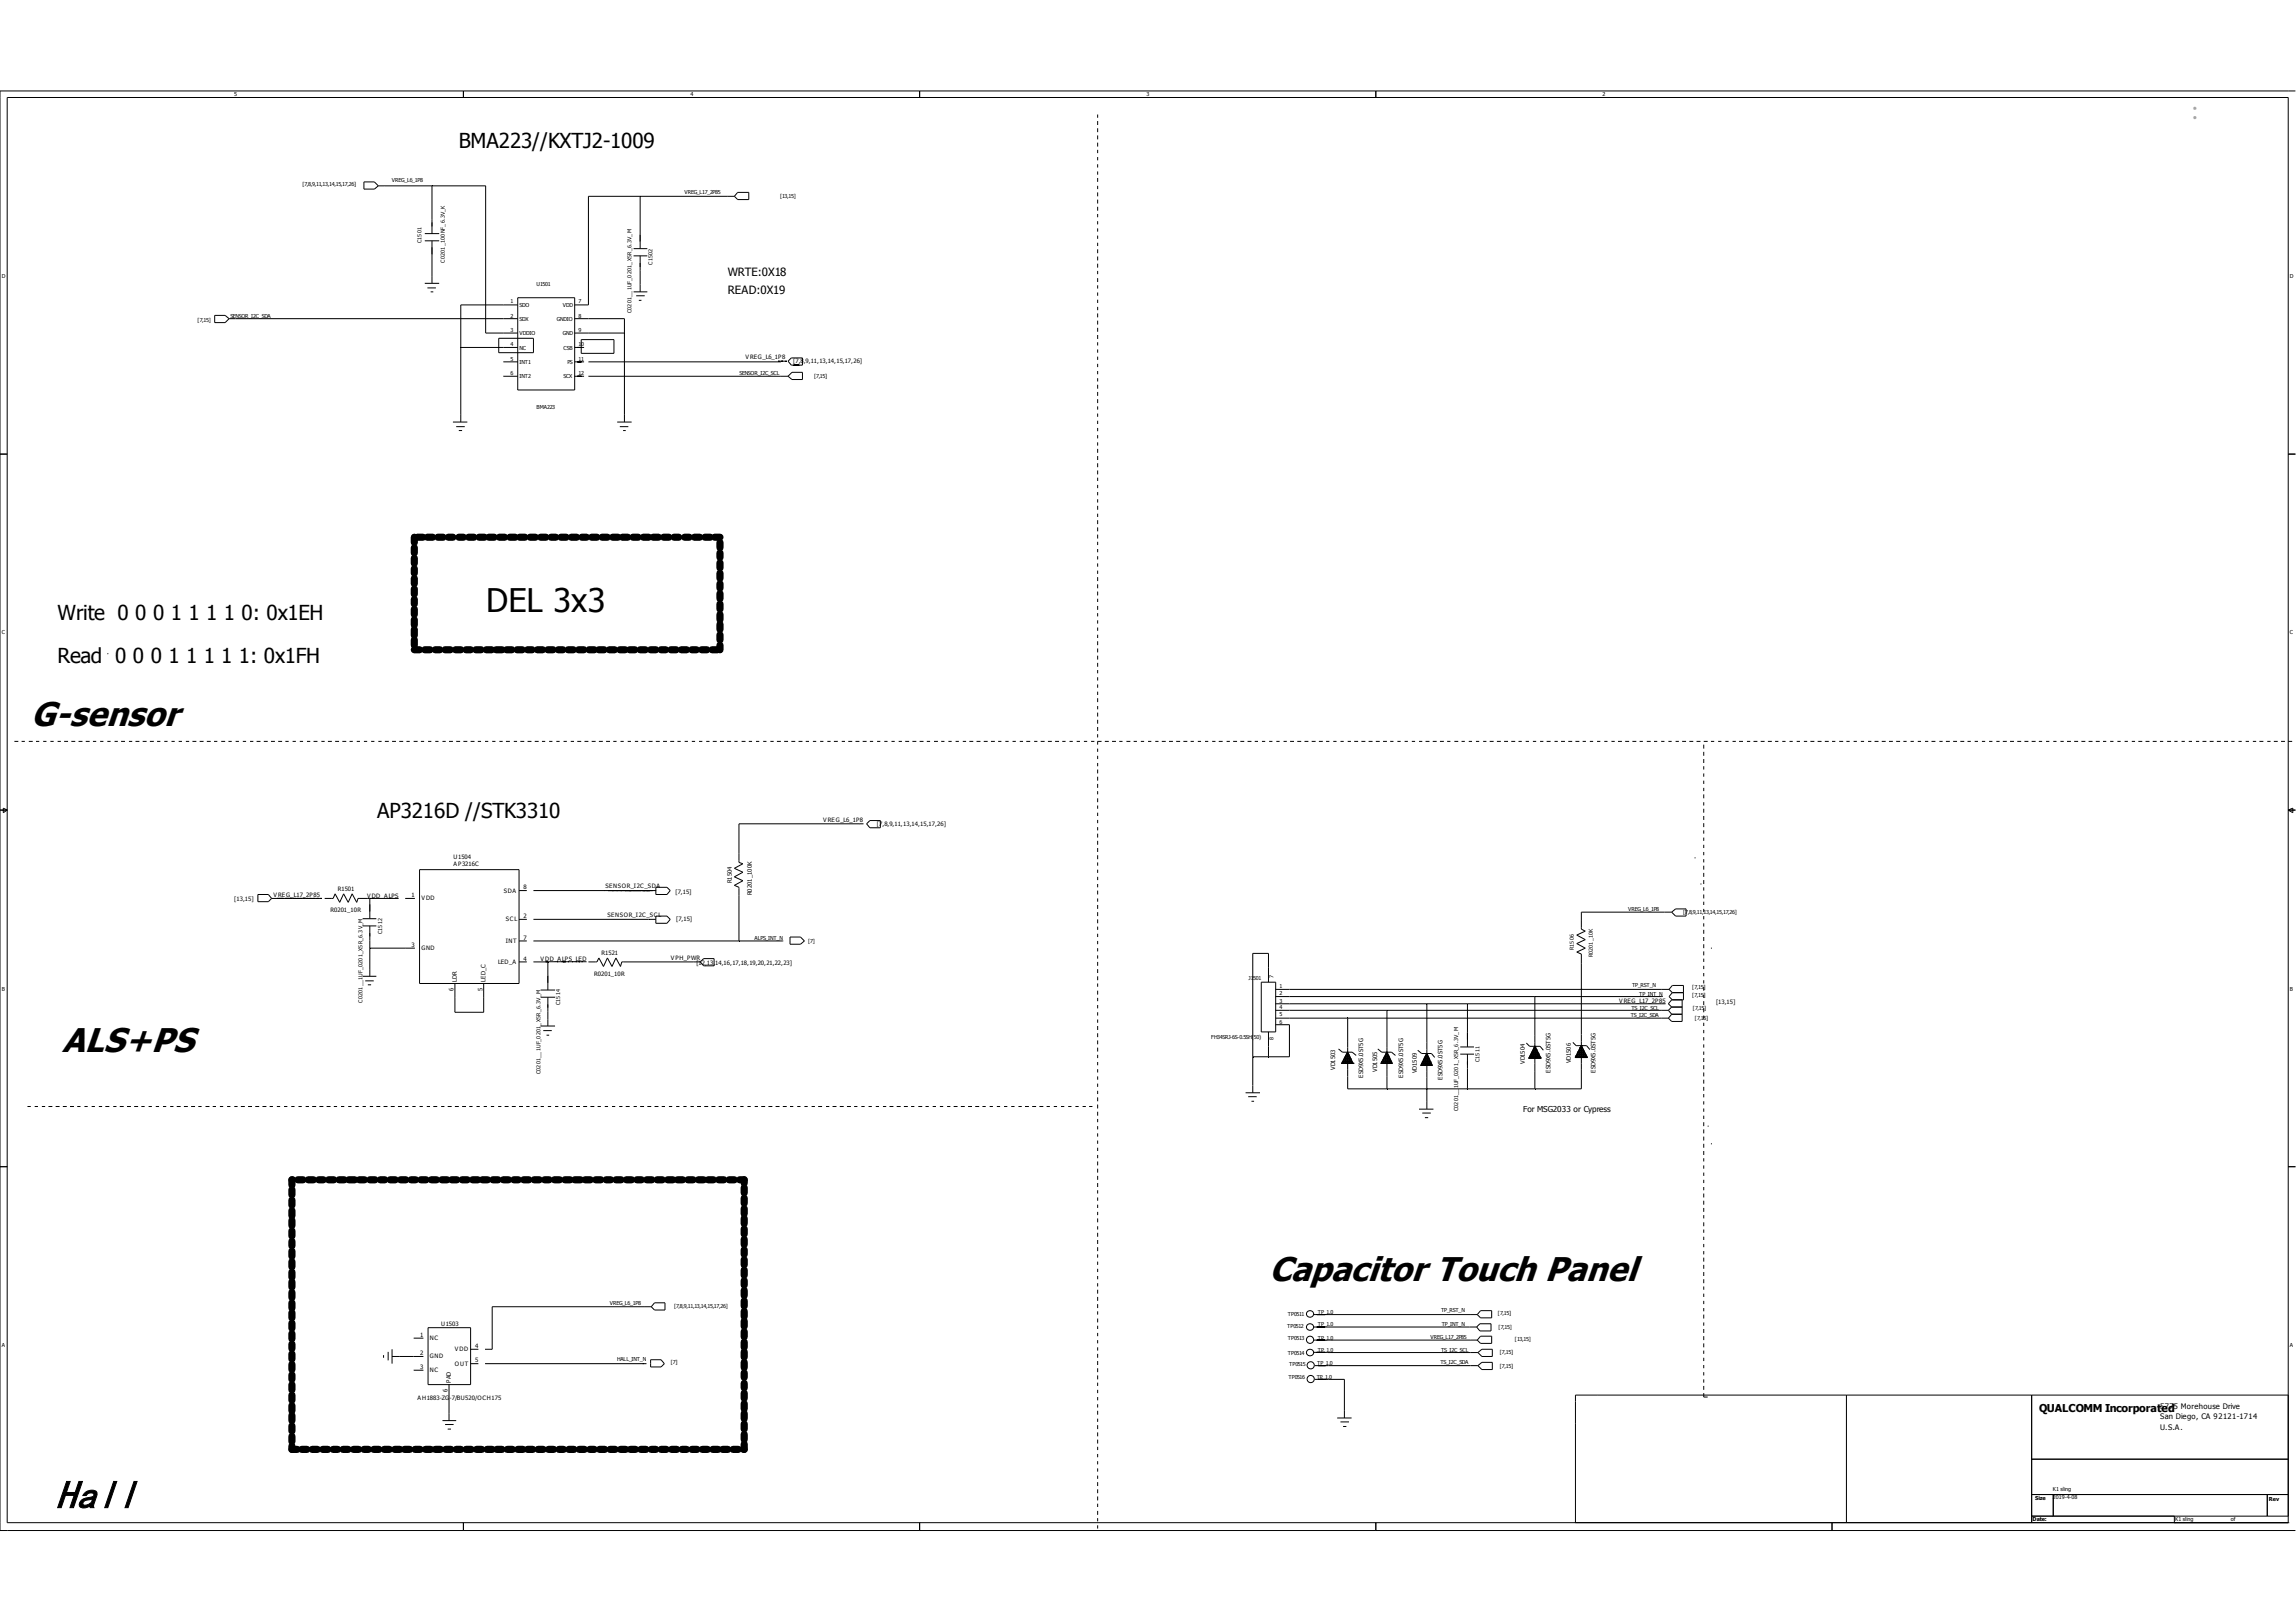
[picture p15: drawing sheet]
<svg xmlns="http://www.w3.org/2000/svg" width="297mm" height="210mm" viewBox="0 0 297 210" stroke-linecap="round" stroke-linejoin="round" font-family="sans-serif">
<defs><g id="words">
<text font-size="5.4" x="7.2" y="195.2">Hall</text>
<g font-size="4.4">
<text x="4" y="93.9">G-sensor</text>
<text x="8" y="136.1">ALS+PS</text>
<text x="164.2" y="165.8">Capacitor Touch Panel</text>
</g>
<text font-size="4.2" x="62.9" y="79.2">DEL 3x3</text>
<g font-size="2.7">
<text x="59.4" y="19.2">BMA223//KXTJ2-1009</text>
<text x="7.5" y="80.3">Write 0 0 0 1 1 1 1 0: 0x1EH</text>
<text x="7.5" y="85.8">Read 0 0 0 1 1 1 1 1: 0x1FH</text>
<text x="48.8" y="105.8">AP3216D //STK3310</text>
</g>
<text font-size="2.5" fill="#666" x="283.3" y="15.3">：</text>
<g font-size="1.5">
<text x="94.2" y="35.7">WRTE:0X18</text>
<text x="94.2" y="38">READ:0X19</text>
</g>
<text font-size="1.4" x="263.8" y="182.7">QUALCOMM Incorporated</text>
<text font-size="1.1" x="197.1" y="143.8">For MSG2033 or Cypress</text>
<g font-size="1">
<text x="279.4" y="185">U.S.A.</text>
<text x="279.4" y="183.6">San Diego, CA 92121-1714</text>
<text x="279.4" y="182.3">5775 Morehouse Drive</text>
</g>
<g font-size=".8">
<text x="96.4" y="46.5">VREG_L6_1P8</text>
<text x="102.6" y="47">[7,8,9,11,13,14,15,17,26]</text>
<text x="106.5" y="106.4">VREG_L6_1P8</text>
<text x="113.4" y="106.9">[7,8,9,11,13,14,15,17,26]</text>
<text x="58.7" y="111.2">U1504</text>
<text x="58.7" y="112.1">AP3216C</text>
<text x="30.3" y="116.6">[13,15]</text>
<text x="35.4" y="116">VREG_L17_2P85</text>
<text x="42.8" y="117.9">R0201_10R</text>
<text x="43.7" y="115.2">R1501</text>
<text x="47.5" y="116.3">VDD_ALPS</text>
<text x="53.3" y="116">1</text>
<text x="54.5" y="116.5">VDD</text>
<text x="65.2" y="115.5">SDA</text>
<text x="65.4" y="119.2">SCL</text>
<text x="67.7" y="118.8">2</text>
<text x="67.7" y="115.1">8</text>
<text x="78.3" y="114.9">SENSO R_I2C_SDA</text>
<text x="78.6" y="118.7">SENSO R_I2C _SCL</text>
<text x="87.4" y="115.7">[7,15]</text>
<text x="87.5" y="119.2">[7,15]</text>
<text x="94.6" y="114.3" transform="rotate(-90 94.6 114.3)">R1504</text>
<text x="97.3" y="115.8" transform="rotate(-90 97.3 115.8)">R0201_100K</text>
<text x="53.3" y="122.5">3</text>
<text x="54.5" y="122.9">GND</text>
<text x="64.4" y="124.7">LED_A</text>
<text x="65.4" y="122">INT</text>
<text x="67.7" y="121.6">7</text>
<text x="67.7" y="124.3">4</text>
<text x="69.9" y="124.4">VDD_ALPS_LED</text>
<text x="77.8" y="123.6">R1521</text>
<text x="86.8" y="124.2">VPH_PWR</text>
<text x="90.1" y="124.8">[12,13,14,16,17,18,19,20,21,22,23]</text>
<text x="58.7" y="128.3" transform="rotate(-90 58.7 128.3)">6</text>
<text x="59.1" y="127" transform="rotate(-90 59.1 127)">LDR</text>
<text x="62.4" y="128.3" transform="rotate(-90 62.4 128.3)">5</text>
<text x="62.8" y="127" transform="rotate(-90 62.8 127)">LED_C</text>
<text x="76.9" y="126.2">R0201_10R</text>
<text x="209.4" y="129.7">VREG_L17_2P85</text>
<text x="222" y="129.9">[13,15]</text>
<text x="197.3" y="137.7" transform="rotate(-90 197.3 137.7)">VD1504</text>
<text x="203.2" y="137.6" transform="rotate(-90 203.2 137.6)">VD1506</text>
<text x="172.7" y="138.4" transform="rotate(-90 172.7 138.4)">VD1503</text>
<text x="176.3" y="139.5" transform="rotate(-90 176.3 139.5)">ESD9X5.0ST5G</text>
<text x="178.1" y="138.7" transform="rotate(-90 178.1 138.7)">VD1505</text>
<text x="181.5" y="139.5" transform="rotate(-90 181.5 139.5)">ESD9X5.0ST5G</text>
<text x="183.3" y="138.9" transform="rotate(-90 183.3 138.9)">VD1509</text>
<text x="186.6" y="139.7" transform="rotate(-90 186.6 139.7)">ESD9X5.0ST5G</text>
<text x="200.6" y="138.8" transform="rotate(-90 200.6 138.8)">ESD9X5.0ST5G</text>
<text x="206.4" y="138.8" transform="rotate(-90 206.4 138.8)">ESD9X5.0ST5G</text>
<text x="54.4" y="173">1</text>
<text x="55.6" y="173.4">NC</text>
<text x="57.1" y="171.5">U1503</text>
<text x="54.4" y="175.3">2</text>
<text x="54.4" y="177.1">3</text>
<text x="55.6" y="175.8">GND</text>
<text x="55.6" y="177.5">NC</text>
<text x="58.3" y="178.9" transform="rotate(-90 58.3 178.9)">PAD</text>
<text x="58.8" y="174.8">VDD</text>
<text x="58.8" y="176.7">OUT</text>
<text x="61.5" y="174.4">4</text>
<text x="61.5" y="176.2">5</text>
<text x="54" y="181.1">AH1883-ZG-7/BU520/OCH175</text>
<text x="57.9" y="180.2" transform="rotate(-90 57.9 180.2)">6</text>
</g>
<g font-size=".7">
<text x="30.3" y="12.5">5</text>
<text x="89.3" y="12.5">4</text>
<text x="148.3" y="12.5">3</text>
<text x="207.3" y="12.5">2</text>
<text x="50.7" y="23.5">VREG_L6_1P8</text>
<text x="39.1" y="24.1">[7,8,9,11,13,14,15,17,26]</text>
<text x="88.5" y="25.1">VREG_L17_2P85</text>
<text x="100.9" y="25.6">[13,15]</text>
<text x="54.5" y="31.4" transform="rotate(-90 54.5 31.4)">C1501</text>
<text x="57.6" y="34" transform="rotate(-90 57.6 34)">C0201_100NF_6.3V_K</text>
<text x="84.4" y="34.2" transform="rotate(-90 84.4 34.2)">C1502</text>
<text x=".3" y="36">D</text>
<text x="25.6" y="41.6">[7,15]</text>
<text x="29.8" y="41.1">SENSOR_I2C_SDA</text>
<text x="66" y="39.2">1</text>
<text x="66" y="41.1">2</text>
<text x="67.2" y="39.7">SDO</text>
<text x="67.2" y="41.5">SDX</text>
<text x="69.4" y="36.9">U1501</text>
<text x="72" y="41.5">GNDIO</text>
<text x="72.8" y="39.7">VDD</text>
<text x="74.8" y="39.2">7</text>
<text x="74.8" y="41.1">8</text>
<text x="81.7" y="40.5" transform="rotate(-90 81.7 40.5)">C0201__1UF_0201_X5R_6.3V_M</text>
<text x="296.2" y="36">D</text>
<text x="66" y="43">3</text>
<text x="66" y="44.8">4</text>
<text x="66" y="46.7">5</text>
<text x="67.2" y="43.4">VDDIO</text>
<text x="67.2" y="45.2">NC</text>
<text x="67.2" y="47.1">INT1</text>
<text x="72.8" y="43.4">GND</text>
<text x="72.9" y="45.2">CSB</text>
<text x="73.4" y="47.1">PS</text>
<text x="74.8" y="43">9</text>
<text x="74.8" y="44.8">10</text>
<text x="74.8" y="46.7">11</text>
<text x="66" y="48.5">6</text>
<text x="67.2" y="49">INT2</text>
<text x="69.4" y="52.9">BMA223</text>
<text x="72.9" y="49">SCX</text>
<text x="74.8" y="48.5">12</text>
<text x="95.7" y="48.5">SENSOR_I2C_SCL</text>
<text x="105.3" y="48.9">[7,15]</text>
<text x=".3" y="82.1">C</text>
<text x="296.2" y="82.1">C</text>
<text x="210.6" y="117.9">VREG_L6_1P8</text>
<text x="217.7" y="118.2">[7,8,9,11,13,14,15,17,26]</text>
<text x="49.4" y="120.8" transform="rotate(-90 49.4 120.8)">C1512</text>
<text x="97.6" y="121.6">ALPS_INT_N</text>
<text x="104.5" y="122">[7]</text>
<text x="203.6" y="123" transform="rotate(-90 203.6 123)">R1506</text>
<text x="206" y="123.9" transform="rotate(-90 206 123.9)">R0201_10K</text>
<text x=".3" y="128.2">B</text>
<text x="46.9" y="129.7" transform="rotate(-90 46.9 129.7)">C0201__1UF_0201_X5R_6.3V_M</text>
<text x="72.5" y="130.1" transform="rotate(-90 72.5 130.1)">C1514</text>
<text x="161.5" y="126.8">J1501</text>
<text x="164.7" y="126.5" transform="rotate(-90 164.7 126.5)">7</text>
<text x="165.5" y="127.9">1</text>
<text x="165.5" y="128.7">2</text>
<text x="165.5" y="129.7">3</text>
<text x="165.5" y="130.6">4</text>
<text x="165.5" y="131.5">5</text>
<text x="211" y="131.6">TS_I2C_SDA</text>
<text x="211" y="130.7">TS_I2C_SCL</text>
<text x="211.1" y="127.7">TP_RST_N</text>
<text x="212.1" y="128.9">TP_INT_N</text>
<text x="218.9" y="129">[7,15]</text>
<text x="218.9" y="128">[7,15]</text>
<text x="219" y="130.7">[7,15]</text>
<text x="219.2" y="131.9">[7,15]</text>
<text x="296.2" y="128.2">B</text>
<text x="156.7" y="134.5">FH34SRJ-6S-0.5SH(50)</text>
<text x="164.7" y="134.5" transform="rotate(-90 164.7 134.5)">8</text>
<text x="165.5" y="132.4">6</text>
<text x="191.4" y="137.4" transform="rotate(-90 191.4 137.4)">C1511</text>
<text x="69.9" y="139" transform="rotate(-90 69.9 139)">C0201__1UF_0201_X5R_6.3V_M</text>
<text x="188.6" y="143.8" transform="rotate(-90 188.6 143.8)">C0201__1UF_0201_X5R_6.3V_M</text>
<text x="78.9" y="168.8">VREG_L6_1P8</text>
<text x="87.2" y="169.3">[7,8,9,11,13,14,15,17,26]</text>
<text x="166.5" y="171.8">TP0512</text>
<text x="166.6" y="173.4">TP0513</text>
<text x="166.6" y="170.3">TP0511</text>
<text x="170.5" y="173.3">TP_1.0</text>
<text x="170.5" y="171.6">TP_1.0</text>
<text x="170.5" y="170">TP_1.0</text>
<text x="185" y="173.2">VREG_L17_2P85</text>
<text x="186.4" y="169.8">TP_RST_N</text>
<text x="186.5" y="171.6">TP_INT_N</text>
<text x="193.8" y="170.2">[7,15]</text>
<text x="193.9" y="172">[7,15]</text>
<text x="196" y="173.6">[13,15]</text>
<text x=".3" y="174.3">A</text>
<text x="79.8" y="176.1">HALL_INT_N</text>
<text x="86.8" y="176.5">[7]</text>
<text x="166.6" y="175.3">TP0514</text>
<text x="166.7" y="178.5">TP0516</text>
<text x="166.8" y="176.8">TP0515</text>
<text x="170.3" y="178.4">TP_1.0</text>
<text x="170.4" y="176.6">TP_1.0</text>
<text x="170.5" y="174.9">TP_1.0</text>
<text x="186.3" y="176.5">TS_I2C_SDA</text>
<text x="186.4" y="174.9">TS_I2C_SCL</text>
<text x="194" y="175.2">[7,15]</text>
<text x="194" y="177">[7,15]</text>
<text x="296.2" y="174.3">A</text>
<text x="262.9" y="196.8">Date:</text>
<text x="263.3" y="194.1">Size</text>
<text x="265.6" y="194">2019-4-08</text>
<text x="265.6" y="193">K1 sling</text>
<text x="281.4" y="196.8">K1 sling</text>
<text x="288.6" y="196.8">of</text>
<text x="293.5" y="194.2">Rev</text>
</g>
</g></defs>
<g fill="none" stroke="#000" stroke-width=".13">
<path d="M.9 12.6h295.1v184.4h-295.1zM59.9 11.8v.8M119 11.8v.8M142 14.8v.4M142 15.7v.5M142 16.6v.5M142 17.5v.5M142 18.5v.5M142 19.4v.4M178 11.8v.8M296.9 11.8h-296.9v186.2h296.9M47.1 23.5h1.3l.5 .5-.5 .5h-1.3z"/>
<path d="M48.9 24h13.9v19.1h4.2M54.9 30.2h1.9M54.9 31.2h1.9M54.9 36.7h1.9M55.3 37.3h1.1M55.7 37.8h.3M55.9 24v6.2M55.9 31.2v5.5M67 38.5h7.3v12h-7.3zM67 39.5h-7.4v15.1M82 33.1h1.7M82 32.2h1.7"/>
<path d="M82 37.8h1.7M82.3 38.3h1.1M82.6 38.9h.4M82.8 25.4v6.8M82.8 33.1v4.7M95 25.4h-18.9v14.1h-1.8M95.4 24.9h1.5v.9h-1.5l-.4-.4zM142 20.3v.4M142 21.3v.4M142 22.2v.4M142 23v.5M142 24v.5"/>
<path d="M142 24.9v.5M142 25.8v.5M142 26.8v.5M142 27.7v.4M142 28.6v.4M142 29.5v.5M142 30.5v.4M142 31.4v.4M142 32.3v.5M142 33.2v.5M142 34.1v.5M142 35.1v.4"/>
<path d="M142 36v.5M142 36.9v.4M142 37.8v.5M142 38.8v.4M142 39.7v.4M0 58.8h.9M27.8 40.8h1.3l.5 .4-.5 .5h-1.3zM29.6 41.2h37.4M58.6 54.6h1.9M59 55.2h1.1M59.4 55.7h.4M59.6 45h7.4"/>
<path d="M64.5 43.8h4.5v1.8h-4.5zM65.1 46.8h1.9M65.1 48.7h1.9M74.3 45h1.3M74.3 46.8h1.3M74.3 48.7h1.3M74.3 41.2h6.5v13.4M74.3 43.1h6.5M75.2 43.9h4.2v1.8h-4.2zM76.1 46.8h24.9M76.1 48.7h25.8M79.8 54.6h1.9"/>
<path d="M80.2 55.2h1.1M80.6 55.7h.3M100.8 46.7h-.1h1.1h-.2M101.9 46.7l.5-.4h1.4v.9h-1.4zM102.4 48.2h1.4v.9h-1.4l-.5-.4zM142 40.6v.5M142 41.5v.5M142 42.4v.5M142 43.3v.6M142 44.3v.4M142 45.2v.4M142 46.1v.5"/>
<path d="M142 47.1v.4M142 48v.4M142 48.9v.5M142 49.8v.5M142 50.7v.5M142 51.6v.6M142 52.6v.4M142 53.5v.4M142 54.4v.5M142 55.4v.4M142 56.3v.4M142 57.2v.5"/>
<path d="M142 58.1v.5M142 59v.5M142 59.9v.6M296 58.8h.9M142 60.9v.5M142 61.8v.4M142 62.7v.5M142 63.7v.4M142 64.6v.4M142 65.4v.6M142 66.5v.4M142 67.3v.5"/>
<path d="M142 68.2v.5M142 69.2v.5M142 70.1v.4M142 71v.5M142 72v.4M142 72.9v.4M142 73.8v.5M142 74.7v.5M142 75.6v.5M142 76.5v.5M142 77.5v.4M142 78.4v.5"/>
<path d="M142 79.3v.5M1.9 95.9h.5M2.8 95.9h.4M3.7 95.9h.5M4.7 95.9h.4M5.6 95.9h.4M6.5 95.9h.4M7.5 95.9h.4M8.3 95.9h.5M9.2 95.9h.5M10.2 95.9h.5M11.1 95.9h.5"/>
<path d="M12 95.9h.4M13 95.9h.4M13.9 84.6h.1M13.9 95.9h.4M14.8 95.9h.4M15.7 95.9h.5M16.7 95.9h.4M17.5 95.9h.5M18.5 95.9h.5M19.4 95.9h.5M20.3 95.9h.4M21.3 95.9h.4"/>
<path d="M22.2 95.9h.4M23.1 95.9h.4M24 95.9h.5M24.9 95.9h.5M25.8 95.9h.5M26.8 95.9h.5M27.7 95.9h.4M28.6 95.9h.5M29.5 95.9h.5M30.5 95.9h.4M31.4 95.9h.4M32.3 95.9h.5"/>
<path d="M33.2 95.9h.5M34.1 95.9h.5M35.1 95.9h.5M36 95.9h.5M36.9 95.9h.4M37.8 95.9h.5M38.8 95.9h.4M39.7 95.9h.4M40.6 95.9h.5M41.6 95.9h.4M42.4 95.9h.5M43.3 95.9h.6"/>
<path d="M44.3 95.9h.5M45.2 95.9h.4M46.1 95.9h.5M47.1 95.9h.4M48 95.9h.4M48.9 95.9h.5M49.8 95.9h.5M50.7 95.9h.5M51.6 95.9h.6M52.6 95.9h.4M53.5 95.9h.5M54.4 95.9h.5"/>
<path d="M55.4 95.9h.4M56.3 95.9h.4M57.2 95.9h.5M58.1 95.9h.5M59 95.9h.5M59.9 95.9h.6M60.9 95.9h.5M61.8 95.9h.4M62.7 95.9h.5M63.7 95.9h.4M64.6 95.9h.4M65.4 95.9h.6"/>
<path d="M66.5 95.9h.4M67.3 95.9h.5M68.2 95.9h.5M69.2 95.9h.5M70.1 95.9h.4M71 95.9h.5M72 95.9h.4M72.9 95.9h.4M73.8 95.9h.5M74.7 95.9h.5M75.6 95.9h.5M76.5 95.9h.5"/>
<path d="M77.5 95.9h.5M78.4 95.9h.5M79.3 95.9h.5M80.3 95.9h.4M81.2 95.9h.4M82.1 95.9h.4M83 95.9h.5M83.9 95.9h.5M84.8 95.9h.5M85.8 95.9h.5M86.7 95.9h.5M87.6 95.9h.5"/>
<path d="M88.6 95.9h.4M89.5 95.9h.4M90.4 95.9h.4M91.4 95.9h.4M92.2 95.9h.5M93.1 95.9h.5M94.1 95.9h.5M95 95.9h.4M95.9 95.9h.5M96.9 95.9h.4M97.8 95.9h.4M98.7 95.9h.4"/>
<path d="M99.7 95.9h.4M100.5 95.9h.5M101.4 95.9h.5M102.4 95.9h.5M103.3 95.9h.5M104.2 95.9h.4M105.2 95.9h.4M106.1 95.9h.4M107 95.9h.4M107.9 95.9h.5M108.9 95.9h.4M109.7 95.9h.5"/>
<path d="M110.7 95.9h.5M111.6 95.9h.5M112.5 95.9h.4M113.5 95.9h.4M114.4 95.9h.4M115.3 95.9h.4M116.2 95.9h.5M117.1 95.9h.5M118 95.9h.5M119 95.9h.5M119.9 95.9h.4M120.8 95.9h.5"/>
<path d="M121.8 95.9h.4M122.7 95.9h.4M123.6 95.9h.4M124.5 95.9h.5M125.4 95.9h.5M126.3 95.9h.5M127.3 95.9h.5M128.2 95.9h.5M129.1 95.9h.4M130 95.9h.5M131 95.9h.4M131.9 95.9h.4"/>
<path d="M132.8 95.9h.5M133.8 95.9h.4M134.6 95.9h.5M135.6 95.9h.5M136.5 95.9h.5M137.4 95.9h.4M138.3 95.9h.5M139.3 95.9h.4M140.2 95.9h.4M141.1 95.9h.5M142 80.3v.4M142 81.2v.4"/>
<path d="M142 82.1v.4M142 83v.5M142 83.9v.5M142 84.8v.5M142 85.8v.5M142 86.7v.4M142 87.6v.5M142 88.6v.4M142 89.5v.4M142 90.3v.5M142 91.4v.4M142 92.2v.5"/>
<path d="M142 93.1v.5M142 94.1v.5M142 95v.4M142 96.9v.4M142 97.8v.4M142 98.7v.4M142 99.6v.5M142.5 95.9h-.5v.5M142.9 95.9h.5M143.8 95.9h.6M144.8 95.9h.4M145.7 95.9h.5"/>
<path d="M146.6 95.9h.5M147.6 95.9h.4M148.5 95.9h.4M149.4 95.9h.5M150.3 95.9h.5M151.2 95.9h.5M152.1 95.9h.6M153.1 95.9h.5M154 95.9h.4M154.9 95.9h.5M155.9 95.9h.4M156.8 95.9h.4"/>
<path d="M157.6 95.9h.6M158.7 95.9h.4M159.5 95.9h.5M160.4 95.9h.6M161.4 95.9h.5M162.3 95.9h.4M163.2 95.9h.5M164.2 95.9h.4M165.1 95.9h.4M166 95.9h.5M166.9 95.9h.5M167.8 95.9h.5"/>
<path d="M168.7 95.9h.5M169.7 95.9h.5M170.6 95.9h.5M171.5 95.9h.5M172.5 95.9h.4M173.4 95.9h.4M174.3 95.9h.5M175.2 95.9h.5M176.1 95.9h.5M177 95.9h.5M178 95.9h.5M178.9 95.9h.5"/>
<path d="M179.8 95.9h.5M180.8 95.9h.4M181.7 95.9h.4M182.6 95.9h.4M183.6 95.9h.4M184.4 95.9h.5M185.3 95.9h.5M186.3 95.9h.5M187.2 95.9h.4M188.1 95.9h.5M189.1 95.9h.4M190 95.9h.4"/>
<path d="M190.9 95.9h.4M191.9 95.9h.4M192.7 95.9h.5M193.6 95.9h.5M194.6 95.9h.5M195.5 95.9h.5M196.4 95.9h.4M197.4 95.9h.4M198.3 95.9h.4M199.2 95.9h.4M200.1 95.9h.5M201.1 95.9h.4"/>
<path d="M201.9 95.9h.5M202.9 95.9h.5M203.8 95.9h.5M204.7 95.9h.4M205.7 95.9h.4M206.6 95.9h.4M207.5 95.9h.4M208.4 95.9h.5M209.3 95.9h.5M210.2 95.9h.5M211.2 95.9h.5M212.1 95.9h.4"/>
<path d="M213 95.9h.5M214 95.9h.4M214.9 95.9h.4M215.8 95.9h.4M216.7 95.9h.5M217.6 95.9h.5M218.5 95.9h.5M219.5 95.9h.5M220.4 95.9h.5M220.4 96.4v.5M220.4 97.3v.5M220.4 98.2v.5"/>
<path d="M220.4 99.1v.5M221.3 95.9h.4M222.2 95.9h.5M223.2 95.9h.4M224.1 95.9h.4M225 95.9h.5M226 95.9h.4M226.8 95.9h.5M227.8 95.9h.5M228.7 95.9h.5M229.6 95.9h.4M230.5 95.9h.5"/>
<path d="M231.5 95.9h.4M232.4 95.9h.4M233.3 95.9h.5M234.2 95.9h.5M235.1 95.9h.5M236.1 95.9h.5M237 95.9h.4M237.9 95.9h.5M238.8 95.9h.5M239.8 95.9h.4M240.7 95.9h.4M241.6 95.9h.5"/>
<path d="M242.5 95.9h.5M243.4 95.9h.5M244.3 95.9h.6M245.3 95.9h.5M246.2 95.9h.4M247.1 95.9h.5M248.1 95.9h.4M249 95.9h.4M249.9 95.9h.5M250.9 95.9h.4M251.7 95.9h.5M252.6 95.9h.6"/>
<path d="M253.6 95.9h.5M254.5 95.9h.4M255.4 95.9h.5M256.4 95.9h.4M257.3 95.9h.4M258.2 95.9h.5M259.1 95.9h.5M260 95.9h.5M260.9 95.9h.6M261.9 95.9h.5M262.8 95.9h.5M263.7 95.9h.5"/>
<path d="M264.7 95.9h.4M265.6 95.9h.4M266.5 95.9h.5M267.4 95.9h.5M268.3 95.9h.5M269.2 95.9h.5M270.2 95.9h.5M271.1 95.9h.5M272 95.9h.5M273 95.9h.4M273.9 95.9h.4M274.8 95.9h.5"/>
<path d="M275.8 95.9h.4M276.6 95.9h.5M277.5 95.9h.5M278.5 95.9h.5M279.4 95.9h.4M280.3 95.9h.5M281.3 95.9h.4M282.2 95.9h.4M283.1 95.9h.4M284.1 95.9h.4M284.9 95.9h.5M285.8 95.9h.5"/>
<path d="M286.8 95.9h.5M287.7 95.9h.5M288.6 95.9h.5M289.6 95.9h.4M290.5 95.9h.4M291.4 95.9h.4M292.3 95.9h.5M293.3 95.9h.4M294.1 95.9h.5M295.1 95.9h.5M296 95.9h.5M0 104.8h.9"/>
<path d="M.4 104.6l.5 .2-.5 .4zM33.4 115.7h1.3l.4 .5-.4 .5h-1.3zM35.1 116.2h6.6h-.3M42 116.2h1.1l.2-.5 .6 1.1 .5-1.1 .6 1.1 .6-1.1 .5 1.1 .2-.6h1.5M46.9 119.8h1.8M46.9 118.9h1.8M47.8 116.2h3.8M47.8 116.2v2.7M47.8 119.8v6.5M52.4 116.2h1.3M54.3 112.5h12.8v14.8h-12.8zM67.1 119h1"/>
<path d="M67.1 115.2h1M69 119h15.8M69 115.2h9.1M78.1 115.2h6.8M78.1 115.2h.1M83.9 115.2h.1M84.8 114.8h1.5l.4 .4-.4 .5h-1.5zM84.8 118.5h1.5l.4 .5-.4 .5h-1.5zM111.7 106.6h-16.1v5l.5 .2-1.1 .6 1.1 .5-1.1 .6 1.1 .5-1.1 .6 .6 .2v7M112.5 106.2h1.4v.9h-1.4l-.4-.5zM142 100.5v.5M142 101.4v.5"/>
<path d="M142 102.4v.4M142 103.3v.5M142 104.2v.4M142 105.2v.4M142 106.1v.4M142 107v.4M142 107.9v.5M142 108.8v.5M142 109.7v.5M142 110.7v.5M142 111.6v.4M142 112.5v.4"/>
<path d="M142 113.5v.4M142 114.4v.4M142 115.2v.5M142 116.2v.5M142 117.1v.5M142 118v.5M142 119v.5M142 119.9v.4M216.2 118h-11.6v2.2l.5 .3-1.1 .5 1.1 .6-1.1 .5 1.1 .6-1.1 .5 .6 .2v11.9M216.2 118l.5-.4h1.4v.9h-1.4zM219.2 111h.1M220 114.4h.1"/>
<path d="M220.4 100.1v.4M220.4 101v.4M220.4 101.9v.5M220.4 102.8v.5M220.4 103.8v.4M220.4 104.6v.6M220.4 105.6v.5M220.4 106.5v.5M220.4 107.4v.5M220.4 108.4v.4M220.4 109.3v.4M220.4 110.2v.5"/>
<path d="M220.4 111.2v.4M220.4 112v.5M220.4 112.9v.6M220.4 113.9v.5M220.4 114.8v.4M220.4 115.7v.5M220.4 116.7v.4M220.4 117.6v.4M220.4 118.5v.5M220.4 119.5v.4M296 104.8h.9M296 104.8l.6-.2v.6z"/>
<path d="M46.9 126.3h1.8M47.2 126.9h1.1M47.6 127.4h.4M47.8 122.7h5.9M58.8 127.3v3.7h3.8v-3.7M67.1 121.8h1M67.1 124.5h1M69 121.8h32.3M69 124.5h1.9v3.6M69.9 129h1.9M69.9 128.1h1.9M69.9 132.8h1.9"/>
<path d="M70.3 133.3h1.1M70.7 133.9h.3M70.9 124.4h-.3h5.3M70.9 129v3.8M76.1 124.5h1.1l.3-.5 .6 1.1 .5-1.1 .6 1.1 .5-1.1 .6 1.1 .1-.6h10.2M90.6 124.5l.4-.5h1.4v1h-1.4zM102.2 121.2h1.3l.6 .6-.6 .4h-1.3zM142 120.8v.4M142 121.8v.4M142 122.7v.4M142 123.6v.4M142 124.5v.5"/>
<path d="M142 125.4v.5M142 126.3v.5M142 127.3v.4M142 128.2v.5M142 129.1v.4M142 130v.5M142 131v.4M142 131.9v.4M142 132.8v.5M142 133.7v.5M142 134.6v.5M142 135.6v.5"/>
<path d="M142 136.5v.4M142 137.4v.4M142 138.3v.5M142 139.3v.4M163.2 127.1h1.8v6.4h-1.8zM164.1 127.1v-3.7h-2v18M164.1 133.5v3.2M165 129.9h50.5M165 128h50.9M165 130.7h50.8M165 131.7h50.8M165 132.6h1.8v4.1h-4.7"/>
<path d="M173.1 135.7l.6 .4h1.2l.5 .5M174.3 131.7v4.4M178.2 135.7l.5 .4h1.3l.5 .5M179.4 130.7v5.4M179.4 137.6v3.3M183.4 135.9l.5 .4h1.3l.4 .5M184.6 129.9v6.4M184.6 137.8v5.7M188.9 136.4h1.8M188.9 135.5h1.8M189.8 129.9v5.6M189.8 136.4v4.5"/>
<path d="M197.4 135l.5 .4h1.3l.4 .5M198.5 128.9v6.5M198.5 136.9v4M203.5 134.9l.4 .4h1.3l.5 .5M204.6 128h.1M204.6 136.8v4.1h-30.3v-3.3M215.1 128.9h-50.1M215.8 130.7l.4 .5M215.9 128l.4-.5h1.5v1.9h-1.6l-.4 .5 .4 .4M215.9 128l.4 .4M216.2 131.2h1.4M216.2 131.2l-.4 .5"/>
<path d="M216.2 130.3h1.4M216.2 130.3l-.4 .4M216.3 128.4l-.4 .5 .4 .5M216.3 128.4h1.5M217.6 129.4v2.8h-1.4l-.4-.5M220.4 120.3v.5M220.4 121.2v.6M220.4 122.2v.5M220.4 123.1v.5M220.4 124v.5M220.4 125v.4M220.4 125.9v.4"/>
<path d="M220.4 126.8v.5M220.4 127.7v.5M220.4 128.7v.4M220.4 129.5v.5M220.4 130.5v.5M220.4 131.4v.5M220.4 132.3v.5M220.4 133.3v.4M220.4 134.2v.4M220.4 135.1v.5M220.4 136.1v.4M220.4 136.9v.5"/>
<path d="M220.4 137.8v.5M220.4 138.8v.5M220.4 139.7v.5M221.3 122.7h.1M0 151h.9M3.6 143.2h.4M4.5 143.2h.4M5.4 143.2h.4M6.3 143.2h.5M7.2 143.2h.5M8.1 143.2h.5M9.1 143.2h.5"/>
<path d="M10 143.2h.4M10.9 143.2h.4M11.9 143.2h.4M12.8 143.2h.4M13.6 143.2h.5M14.6 143.2h.5M15.5 143.2h.5M16.4 143.2h.5M17.4 143.2h.5M18.3 143.2h.4M19.2 143.2h.4M20.2 143.2h.4"/>
<path d="M21.1 143.2h.4M22 143.2h.4M22.9 143.2h.5M23.8 143.2h.5M24.7 143.2h.5M25.7 143.2h.4M26.6 143.2h.5M27.5 143.2h.4M28.4 143.2h.5M29.4 143.2h.4M30.3 143.2h.4M31.2 143.2h.5"/>
<path d="M32.1 143.2h.5M33 143.2h.5M34 143.2h.5M34.9 143.2h.4M35.8 143.2h.4M36.7 143.2h.5M37.7 143.2h.4M38.6 143.2h.4M39.5 143.2h.5M40.4 143.2h.5M41.3 143.2h.5M42.2 143.2h.6"/>
<path d="M43.2 143.2h.4M44.1 143.2h.4M45 143.2h.5M46 143.2h.4M46.9 143.2h.4M47.8 143.2h.5M48.7 143.2h.5M49.6 143.2h.5M50.5 143.2h.6M51.5 143.2h.5M52.4 143.2h.4M53.3 143.2h.5"/>
<path d="M54.3 143.2h.4M55.2 143.2h.4M56 143.2h.6M57.1 143.2h.4M57.9 143.2h.5M58.8 143.2h.6M59.8 143.2h.5M60.7 143.2h.4M61.6 143.2h.5M62.6 143.2h.4M63.5 143.2h.4M64.4 143.2h.5"/>
<path d="M65.3 143.2h.5M66.2 143.2h.5M67.1 143.2h.5M68.1 143.2h.4M69 143.2h.5M69.9 143.2h.5M70.9 143.2h.4M71.8 143.2h.4M72.7 143.2h.5M73.6 143.2h.5M74.5 143.2h.5M75.4 143.2h.5"/>
<path d="M76.4 143.2h.5M77.3 143.2h.4M78.2 143.2h.5M79.2 143.2h.4M80.1 143.2h.4M80.9 143.2h.5M82 143.2h.4M82.8 143.2h.5M83.7 143.2h.5M84.7 143.2h.5M85.6 143.2h.4M86.5 143.2h.5"/>
<path d="M87.5 143.2h.4M88.4 143.2h.4M89.3 143.2h.4M90.2 143.2h.5M91.1 143.2h.5M92 143.2h.5M93 143.2h.4M93.9 143.2h.5M94.8 143.2h.4M95.8 143.2h.4M96.7 143.2h.4M97.6 143.2h.4"/>
<path d="M98.5 143.2h.5M99.4 143.2h.5M100.3 143.2h.5M101.3 143.2h.5M102.2 143.2h.4M103.1 143.2h.4M104.1 143.2h.4M105 143.2h.4M105.8 143.2h.5M106.8 143.2h.5M107.7 143.2h.5M108.6 143.2h.5"/>
<path d="M109.6 143.2h.5M110.5 143.2h.4M111.4 143.2h.4M112.4 143.2h.4M113.3 143.2h.4M114.2 143.2h.4M115.1 143.2h.5M116 143.2h.5M116.9 143.2h.5M117.9 143.2h.4M118.8 143.2h.5M119.7 143.2h.4"/>
<path d="M120.6 143.2h.5M121.6 143.2h.4M122.5 143.2h.4M123.4 143.2h.5M124.3 143.2h.5M125.2 143.2h.5M126.2 143.2h.5M127.1 143.2h.4M128 143.2h.4M128.9 143.2h.5M129.9 143.2h.4M130.8 143.2h.4"/>
<path d="M131.7 143.2h.5M132.6 143.2h.5M133.5 143.2h.5M134.5 143.2h.5M135.4 143.2h.4M136.3 143.2h.4M137.2 143.2h.5M138.2 143.2h.4M139.1 143.2h.4M140 143.2h.5M140.9 143.2h.4M142 140.2v.4"/>
<path d="M142 141.1v.5M142 142v.5M142 142.9v.5M142 143.8v.6M142 144.8v.4M142 145.7v.4M142 146.6v.5M142 147.6v.4M142 148.5v.4M142 149.4v.5M142 150.3v.5M142 151.2v.5"/>
<path d="M142 152.1v.6M142 153.1v.5M142 154v.4M142 154.9v.5M142 155.9v.4M142 156.8v.4M142 157.6v.6M142 158.7v.4M142 159.5v.5M161.1 141.4h1.9M161.5 141.9h1.1M161.9 142.5h.3"/>
<path d="M183.6 143.5h1.8M184 144h1.1M184.3 144.6h.4M184.6 140.9h.1M220.4 140.6v.5M220.4 141.6v.4M220.4 142.5v.4M220.4 143.4v.4M220.4 144.4v.4M220.4 145.2v.5M220.4 146.1v.5M220.4 147.1v.5"/>
<path d="M220.4 148v.5M220.4 148.9v.5M220.4 149.9v.4M220.4 150.8v.4M220.4 151.7v.4M220.4 152.7v.4M220.4 153.6v.4M220.4 154.4v.5M220.4 155.4v.5M220.4 156.3v.5M220.4 157.2v.4M220.4 158.2v.5"/>
<path d="M220.4 159.1v.4M220.9 145.7h.1M221.3 148h.1M296 151h.9M49.6 175.3v.4M50.2 174.9v1.1M50.7 175.5h4.1M50.7 174.6v1.8M53.5 173.1h1.3M53.5 177.3h1.3M55.4 171.8h5.5v7.4h-5.5zM58.1 179.2v4.6"/>
<path d="M60.9 174.6h1M60.9 176.4h1M62.7 176.4h20.9M84.2 175.9h1.3l.4 .5-.4 .5h-1.3zM84.2 169.1h-20.5v5.5h-1M84.7 168.6h1.3v.9h-1.3l-.5-.4zM142 160.4v.6M142 161.4v.5M142 162.3v.4M142 163.2v.5M142 164.2v.4M142 165.1v.4"/>
<path d="M142 166v.5M142 166.9v.5M142 167.8v.5M142 168.7v.5M142 169.7v.4M142 170.6v.5M142 171.5v.5M142 172.5v.4M142 173.4v.4M142 174.3v.5M142 175.2v.5M142 176.1v.5"/>
<path d="M142 177v.5M142 178v.5M142 178.9v.4M142 179.8v.5M169.9 175h1.9M169.9 173.4h21.2M169.9 171.7h21.1M169.9 170.1h21.2M170.1 178.5h3.8v5M170.1 176.7h21.1M171.8 175h19.4M191 171.7l.4-.4h1.5v.9h-1.5z"/>
<path d="M191.2 175l.5-.4h1.3v.9h-1.3zM191.2 176.7l.5-.4h1.3v.9h-1.3zM191.5 169.6h1.5v.9h-1.5l-.4-.4zM191.5 172.9h1.5v.9h-1.5l-.4-.4zM220.4 160v.4M220.4 161v.4M220.4 161.9v.4M220.4 162.7v.5M220.4 163.7v.5M220.4 164.6v.5M220.4 165.5v.5M220.4 166.5v.4"/>
<path d="M220.4 167.4v.4M220.4 168.3v.4M220.4 169.2v.5M220.4 170.1v.5M220.4 171.1v.4M220.4 172v.5M220.4 172.9v.5M220.4 173.8v.5M220.4 174.8v.4M220.4 175.7v.4M220.4 176.6v.4M220.4 177.5v.5"/>
<path d="M220.4 178.5v.4M220.4 179.3v.5M57.2 183.8h1.8M57.6 184.3h1.1M57.9 184.9h.4M59.9 197v1M119 197v1M142 180.8v.4M142 181.7v.4M142 182.5v.5M142 183.6v.4M142 184.4v.5"/>
<path d="M142 185.3v.5M142 186.3v.5M142 187.2v.4M142 188.1v.5M142 189.1v.4M142 190v.4M142 190.9v.4M142 191.8v.5M142 192.7v.5M142 193.6v.5M142 194.6v.4M142 195.5v.5"/>
<path d="M142 196.4v.4M142 197.4v.4M173 183.5h1.8M173.4 184h1.1M173.7 184.6h.5M178 197v1M220.4 180.3v.5h.5M237 197v1M238.8 180.5v16.5M262.8 180.5v16.5M262.8 188.8h33.2M262.8 193.4h33.2"/>
<path d="M262.8 196.2h33.2M265.6 193.4v2.8M281.3 197h.1M281.3 196.2v.8M293.3 193.4v2.8M296 197h.1M296 180.5h-92.2v16.5"/>
<circle cx="169.5" cy="173.4" r=".47"/>
<circle cx="169.5" cy="170" r=".45"/>
<circle cx="169.5" cy="175" r=".45"/>
<circle cx="169.5" cy="171.7" r=".45"/>
<circle cx="169.5" cy="176.7" r=".47"/>
<circle cx="169.5" cy="178.4" r=".47"/>
</g>
<g fill="none" stroke="#000" stroke-width=".93">
<path d="M53.6 69.5v.7M53.6 70.9v.6M53.6 72.2v.7M53.6 73.6v.6M53.6 74.8v.7M53.6 76.2v.7M53.6 77.6v.5M53.6 78.8v.7M54 69.5h.7M55.3 69.5h.7M56.6 69.5h.7M58 69.5h.6"/>
<path d="M59.4 69.5h.5M60.6 69.5h.7M62 69.5h.7M63.2 69.5h.7M64.6 69.5h.7M66 69.5h.6M67.2 69.5h.7M68.6 69.5h.7M69.9 69.5h.7M71.3 69.5h.6M72.6 69.5h.6M73.9 69.5h.7"/>
<path d="M75.3 69.5h.6M76.5 69.5h.7M77.9 69.5h.7M79.2 69.5h.7M80.5 69.5h.7M81.9 69.5h.6M83.2 69.5h.7M84.5 69.5h.7M85.9 69.5h.6M87.2 69.5h.6M88.6 69.5h.6M89.8 69.5h.7"/>
<path d="M91.2 69.5h.7M92.5 69.5h.6M93.1 70.2v.7M93.1 71.5v.6M93.1 72.8v.7M93.1 74.2v.6M93.1 75.5v.6M93.1 76.8v.7M93.1 78.1v.7M93.1 79.5v.7M53.6 80.2v.7M53.6 81.4v.8"/>
<path d="M53.6 82.8v.7M53.6 84.1h.7M54.9 84.1h.7M56.3 84.1h.6M57.6 84.1h.7M58.9 84.1h.7M60.3 84.1h.6M61.6 84.1h.6M62.9 84.1h.7M64.2 84.1h.7M65.5 84.1h.7M66.9 84.1h.7"/>
<path d="M68.2 84.1h.6M69.5 84.1h.7M70.9 84.1h.6M72.2 84.1h.6M73.5 84.1h.7M74.8 84.1h.7M76.2 84.1h.7M77.5 84.1h.6M78.8 84.1h.7M80.2 84.1h.7M81.4 84.1h.7M82.8 84.1h.7"/>
<path d="M84.2 84.1h.6M85.5 84.1h.6M86.8 84.1h.7M88.1 84.1h.7M89.5 84.1h.6M90.8 84.1h.6M92.1 84.1h.7M93.1 80.8v.6M93.1 82.1v.7M93.1 83.5v.6M37.8 153.9v.7M37.8 155.3v.7"/>
<path d="M37.8 156.6v.7M37.8 157.9v.7M37.8 159.3v.6M37.8 152.7v.6M38.5 152.7h.7M39.9 152.7h.7M41.2 152.7h.6M42.5 152.7h.7M43.9 152.7h.6M45.1 152.7h.8M46.5 152.7h.7M47.8 152.7h.7"/>
<path d="M49.2 152.7h.6M50.5 152.7h.6M51.8 152.7h.7M53.2 152.7h.6M54.4 152.7h.7M55.8 152.7h.7M57.1 152.7h.7M58.4 152.7h.7M59.8 152.7h.7M61.1 152.7h.7M62.4 152.7h.7M63.8 152.7h.6"/>
<path d="M65.1 152.7h.7M66.5 152.7h.6M67.7 152.7h.7M69.1 152.7h.7M70.4 152.7h.6M71.7 152.7h.7M73.1 152.7h.6M74.3 152.7h.8M75.7 152.7h.7M77 152.7h.7M78.4 152.7h.6M79.7 152.7h.6"/>
<path d="M81 152.7h.7M82.4 152.7h.6M83.7 152.7h.6M85 152.7h.7M86.4 152.7h.6M87.6 152.7h.7M89 152.7h.7M90.3 152.7h.7M91.6 152.7h.7M93 152.7h.6M94.3 152.7h.7M95.7 152.7h.6v.4"/>
<path d="M96.3 153.7v.6M96.3 155v.7M96.3 156.4v.7M96.3 157.6v.7M96.3 159v.7M37.8 160.6v.6M37.8 161.9v.7M37.8 163.2v.7M37.8 164.6v.7M37.8 165.9v.6M37.8 167.2v.7M37.8 168.6v.6"/>
<path d="M37.8 169.8v.7M37.8 171.2v.7M37.8 172.6v.6M37.8 173.9v.6M37.8 175.2v.7M37.8 176.5v.7M37.8 177.9v.6M37.8 179.2v.6M96.3 160.4v.6M96.3 161.7v.6M96.3 163v.7M96.3 164.3v.7"/>
<path d="M96.3 165.7v.6M96.3 167v.6M96.3 168.3v.7M96.3 169.7v.6M96.3 170.9v.7M96.3 172.3v.7M96.3 173.7v.6M96.3 174.9v.7M96.3 176.3v.7M96.3 177.6v.6M96.3 179v.6M37.8 180.5v.7"/>
<path d="M37.8 181.9v.6M37.8 183.1v.7M37.8 184.5v.7M37.8 185.8v.7M37.8 187.1v.4h.6M39 187.5h.7M40.4 187.5h.7M41.7 187.5h.7M43.1 187.5h.6M44.4 187.5h.6M45.7 187.5h.7M47.1 187.5h.6"/>
<path d="M48.3 187.5h.7M49.7 187.5h.7M51.1 187.5h.6M52.3 187.5h.7M53.7 187.5h.7M55 187.5h.7M56.3 187.5h.7M57.7 187.5h.6M59 187.5h.6M60.3 187.5h.7M61.6 187.5h.7M63 187.5h.7"/>
<path d="M64.3 187.5h.6M65.6 187.5h.7M67 187.5h.6M68.2 187.5h.7M69.6 187.5h.7M71 187.5h.6M72.3 187.5h.6M73.6 187.5h.7M74.9 187.5h.7M76.3 187.5h.6M77.6 187.5h.6M78.9 187.5h.7"/>
<path d="M80.3 187.5h.6M81.5 187.5h.7M82.9 187.5h.7M84.2 187.5h.6M85.5 187.5h.7M86.9 187.5h.6M88.2 187.5h.6M89.5 187.5h.7M90.8 187.5h.7M92.2 187.5h.7M93.5 187.5h.6M94.8 187.5h.7"/>
<path d="M96.3 186.9v.6h-.1M96.3 180.3v.6M96.3 181.6v.7M96.3 182.9v.7M96.3 184.2v.7M96.3 185.6v.7"/>
</g>
<g fill="none" stroke="#000" stroke-width=".17">
<path d="M173.6 137.6h.1M173.6 137.6h1.4M173.6 137.6l.7-1.5 .7 1.5M173.7 137.4h1.2M173.7 137.6v-.3h1.1v.3M173.8 137.2h1M173.8 137.1v.5M173.9 137h.9M173.9 136.9h.8M174 136.7h.6v.9M174 136.8v.8M174.1 136.7h.4"/>
<path d="M174.1 136.6v1M174.2 136.5h.2M174.2 136.4h.2M174.2 136.2h.1v1.4M174.2 136.3v1.3M174.5 136.5v1.1M174.8 137.1v.5M175 137.6h.1M178.8 137.3h1.1M179 137h.7v.6M179.1 136.7h.6M179.2 136.5h.3"/>
<path d="M179.2 137.6v-1.2h.3v1.2M179.3 136.2h.1M179.4 136.1l.7 1.5h-1.5zM179.4 136.1v1.5M179.6 136.7h-.4v.9M179.7 136.7v.9M179.7 136.9h-.7v.7M179.8 137.2h-.9v.4M179.9 137.2v.4M180 137.4h-1.3v.2M180 137.5v.1M183.9 137.7h1.3v.1"/>
<path d="M183.9 137.6v.2M184 137.6h1.1M184 137.4h1.1v.4M184.1 137.2h.8v.6M184.1 137.1v.7M184.2 137h.6M184.2 136.9h.6v.9M184.3 136.7h.4M184.3 136.8v1M184.4 136.7h.3M184.4 136.6v1.2M184.5 136.5h.1"/>
<path d="M184.5 136.4h.1M184.6 136.3l.7 1.5h-1.5zM184.6 136.3v1.5M184.7 136.6v1.2M185 137.3h-.9v.5M197.9 136.7h1.3M197.9 136.8v.1M198 136.7h1.1M198 136.6v.3M198 136.5h1.1M198 136.4h1.1M198.1 136.2h.9"/>
<path d="M198.1 136.3v.6M198.2 136.1h.7M198.2 136.1v.8M198.3 136h.5M198.3 135.9h.5M198.4 135.7h.3M198.4 135.8v1.1M198.5 136.9v-1.3h.1v1.3M198.5 135.5h.1M198.5 135.4l.8 1.5h-1.5zM198.8 135.8v1.1M198.9 136.1v.8"/>
<path d="M199.1 136.3v.6M199.1 136.6v.3M199.3 136.8v.1M203.8 136.7h1.4M203.9 136.7h1.2M203.9 136.6v.2M204 136.5h1.1M204 136.4h1.1v.4M204 136.2h1M204 136.3v.5M204.1 136.1h.8v.7M204.1 136.1v.7"/>
<path d="M204.2 136h.7M204.3 135.9h.5v.9M204.3 135.8v1M204.4 135.7h.3M204.4 136.8v-1.2h.2v1.2M204.5 135.5h.1M204.6 135.3h.1M204.6 135.3l.7 1.5h-1.5zM204.6 135.3v1.5M205.2 136.7v.1"/>
</g>
<g fill="#000">
<path d="M55.9 24h.1zM82.8 25.4l.1 .1zM59.5 45h.1zM80.8 43.1l.1 .1zM47.8 116.2h.1zM47.8 122.7l.1 .1zM70.9 124.5h.1zM95.6 121.8h.1zM162.1 136.7v.1zM164.1 136.7l.1 .1zM174.3 131.7h.1zM179.4 130.7l.1 .1z"/>
<path d="M184.5 129.9l.1 .1zM189.8 129.9l.1 .1zM198.5 128.9l.1 .1zM204.6 128v.1zM179.4 140.9l.1 .1zM184.5 140.9l.1 .1zM189.8 140.9l.1 .1zM198.5 140.9l.1 .1z"/>
</g>
<use href="#words"/>
</svg>
